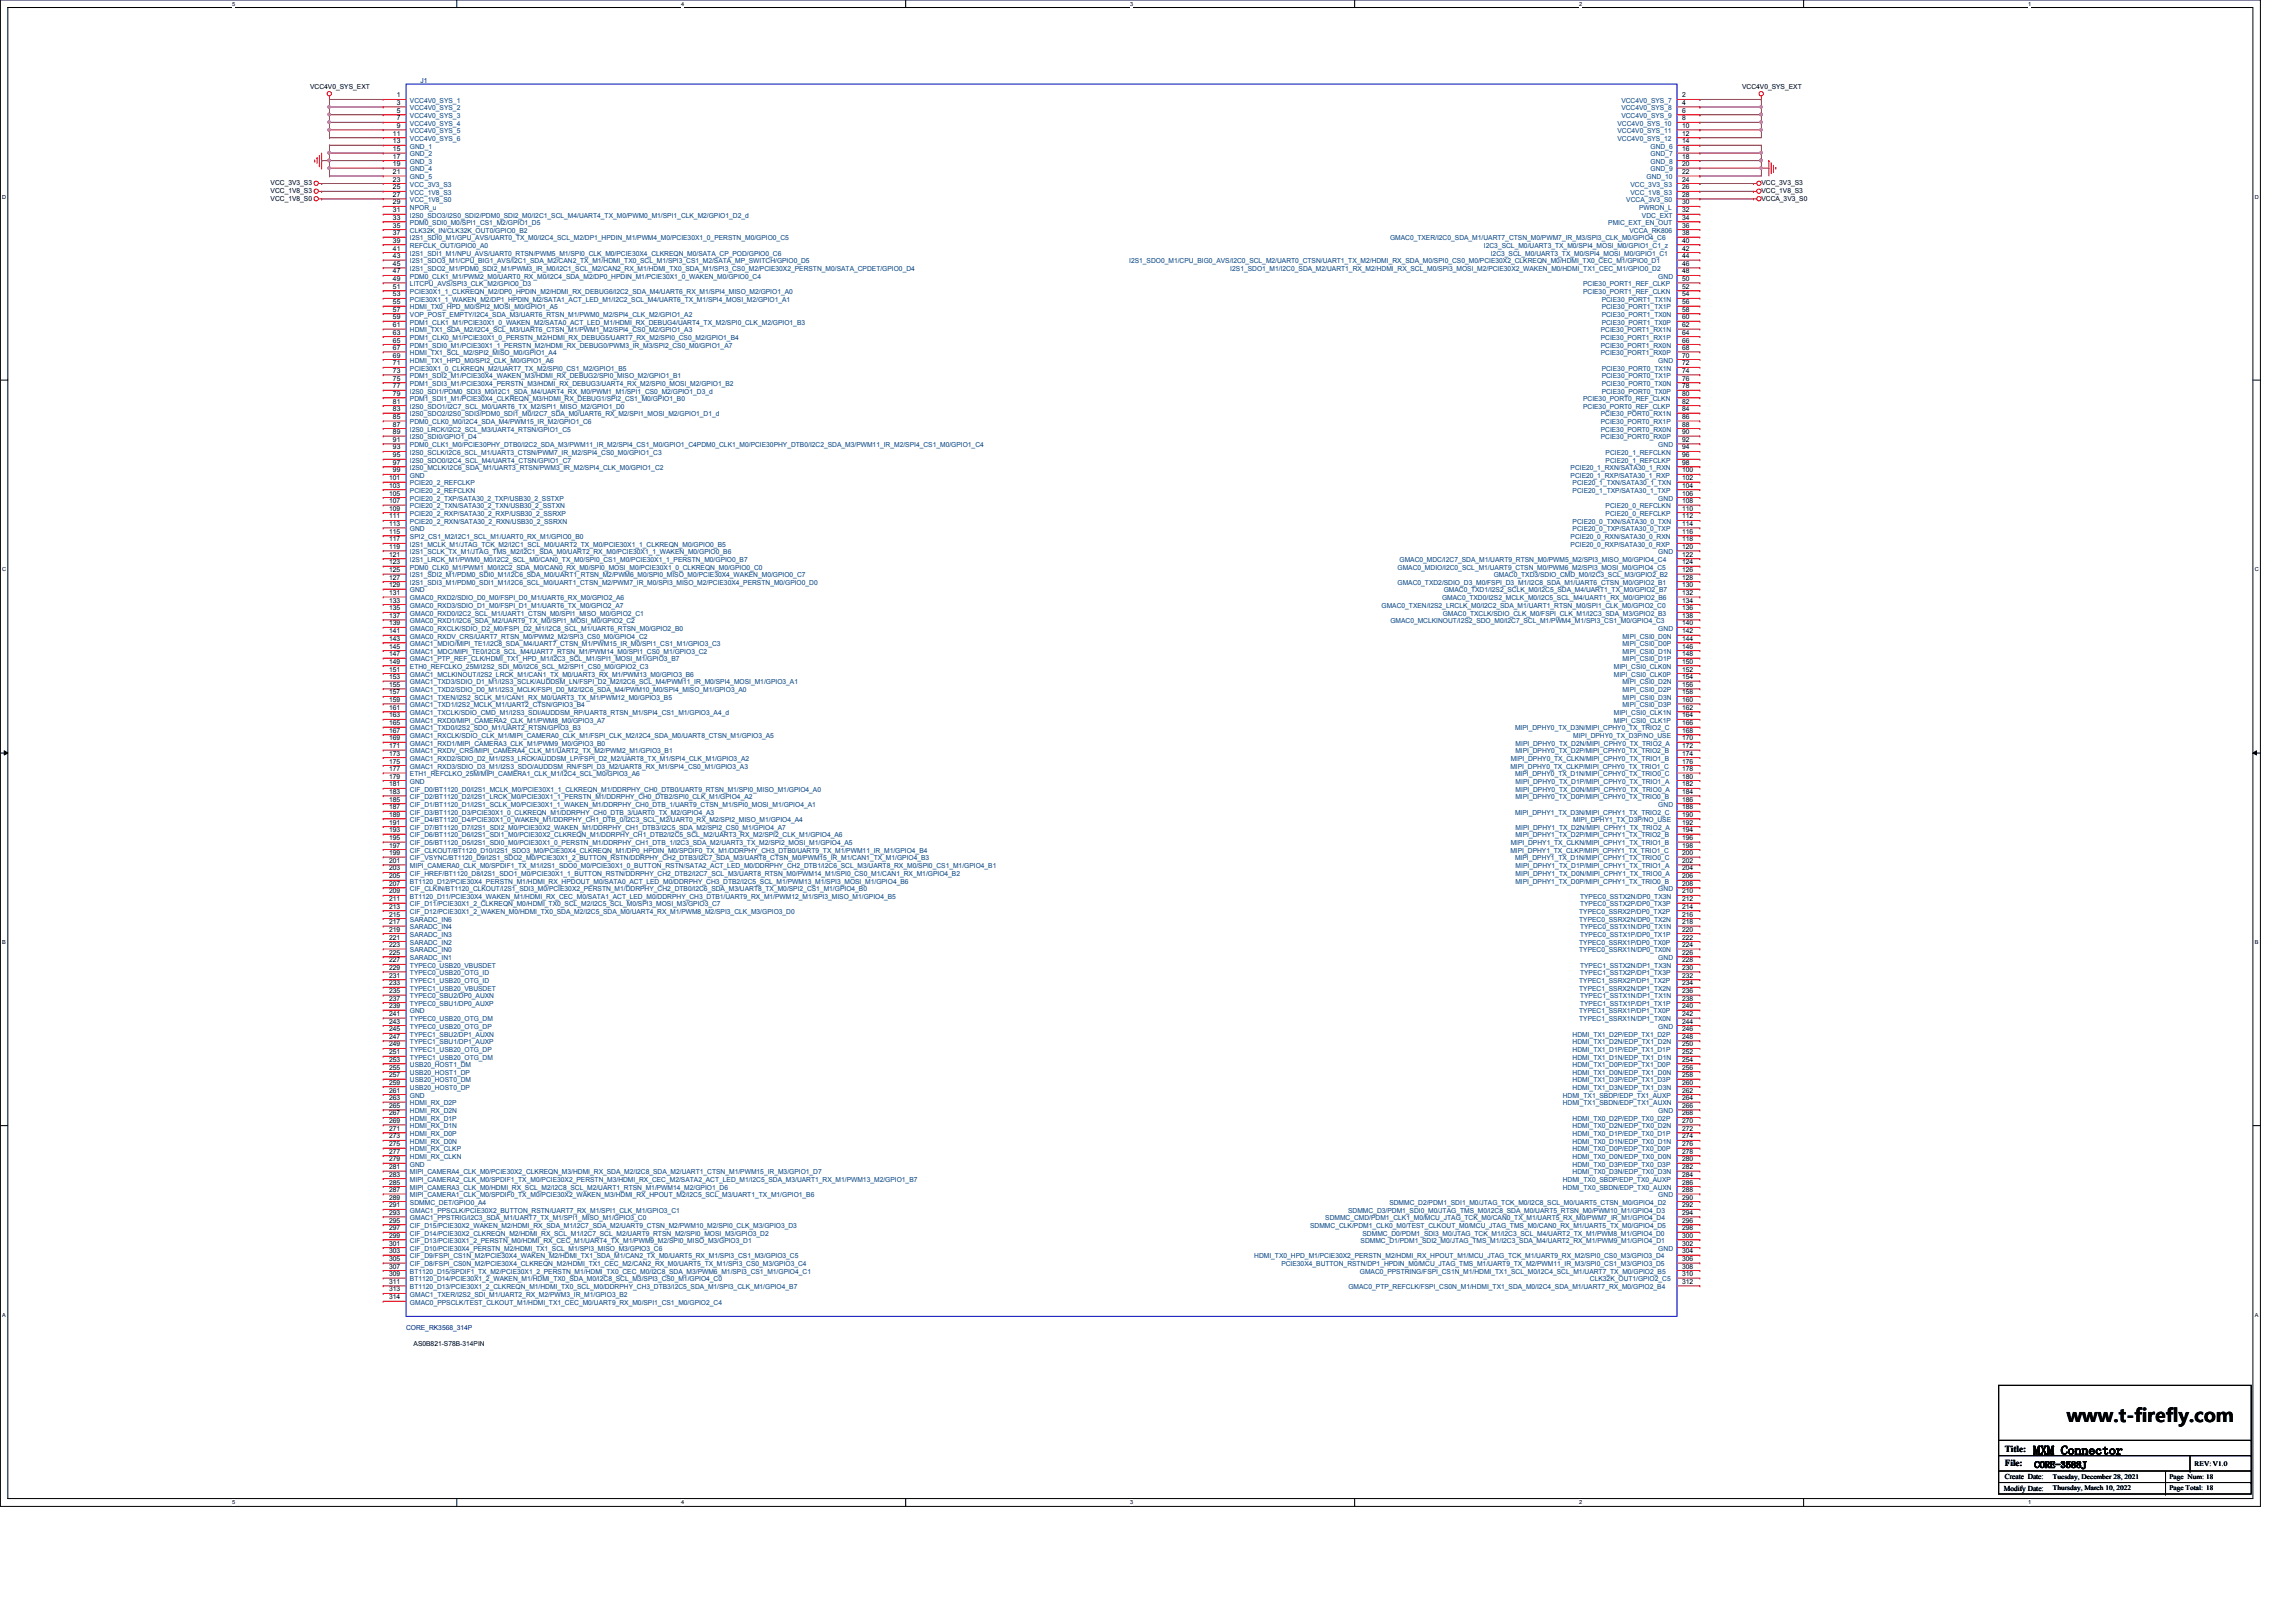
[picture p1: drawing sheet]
<svg xmlns="http://www.w3.org/2000/svg" width="297mm" height="210mm" viewBox="0 0 297 210" stroke-linecap="round" stroke-linejoin="round" font-family="sans-serif">
<defs><g id="words">
<text font-size="2.4" x="267.4" y="184">www.t-firefly.com</text>
<text font-size="1.6" x="263.1" y="188.2">MXM Connector</text>
<g font-size="1.2">
<text x="259.4" y="187.9">Title:</text>
<text x="259.4" y="189.7">File:</text>
<text x="263.2" y="189.9">CORE-3588J</text>
</g>
<g font-size="1">
<text x="259.4" y="191.4">Create Date:</text>
<text x="259.2" y="192.9">Modify Date:</text>
</g>
<g font-size=".9">
<text x="40.1" y="11.5">VCC4V0_SYS_EXT</text>
<text x="225.4" y="11.5">VCC4V0_SYS_EXT</text>
<text x="50.8" y="17.6">11</text>
<text x="51.3" y="12.6">1</text>
<text x="51.3" y="13.6">3</text>
<text x="51.3" y="14.6">5</text>
<text x="51.3" y="15.6">7</text>
<text x="51.3" y="16.6">9</text>
<text x="217.6" y="12.6">2</text>
<text x="217.6" y="13.6">4</text>
<text x="217.6" y="14.6">6</text>
<text x="217.6" y="15.6">8</text>
<text x="217.6" y="16.6">10</text>
<text x="217.6" y="17.6">12</text>
<text x="35" y="24">VCC_3V3_S3</text>
<text x="50.8" y="18.5">13</text>
<text x="50.8" y="19.6">15</text>
<text x="50.8" y="20.5">17</text>
<text x="50.8" y="21.5">19</text>
<text x="50.8" y="22.5">21</text>
<text x="50.8" y="23.5">23</text>
<text x="217.6" y="18.5">14</text>
<text x="217.6" y="19.6">16</text>
<text x="217.6" y="20.5">18</text>
<text x="217.6" y="21.5">20</text>
<text x="217.6" y="22.5">22</text>
<text x="217.6" y="23.5">24</text>
<text x="227.9" y="24">VCC_3V3_S3</text>
<text x="35" y="25">VCC_1V8_S3</text>
<text x="35" y="26">VCC_1V8_S0</text>
<text x="50.8" y="24.5">25</text>
<text x="50.8" y="25.5">27</text>
<text x="50.8" y="26.5">29</text>
<text x="50.8" y="27.5">31</text>
<text x="50.8" y="28.4">33</text>
<text x="50.8" y="29.5">35</text>
<text x="217.6" y="24.5">26</text>
<text x="217.6" y="25.5">28</text>
<text x="217.6" y="26.5">30</text>
<text x="217.6" y="27.5">32</text>
<text x="217.6" y="28.4">34</text>
<text x="217.6" y="29.5">36</text>
<text x="227.9" y="25">VCC_1V8_S3</text>
<text x="227.9" y="26">VCCA_3V3_S0</text>
<text x="50.8" y="30.4">37</text>
<text x="50.8" y="31.4">39</text>
<text x="50.8" y="32.4">41</text>
<text x="50.8" y="33.4">43</text>
<text x="50.8" y="34.4">45</text>
<text x="50.8" y="35.4">47</text>
<text x="217.6" y="30.4">38</text>
<text x="217.6" y="31.4">40</text>
<text x="217.6" y="32.4">42</text>
<text x="217.6" y="34.4">46</text>
<text x="217.6" y="33.4">44</text>
<text x="217.6" y="35.4">48</text>
<text x="50.8" y="36.4">49</text>
<text x="50.8" y="37.4">51</text>
<text x="50.8" y="38.4">53</text>
<text x="50.8" y="39.4">55</text>
<text x="50.8" y="40.3">57</text>
<text x="50.8" y="41.3">59</text>
<text x="217.6" y="36.4">50</text>
<text x="217.6" y="37.4">52</text>
<text x="217.6" y="38.4">54</text>
<text x="217.6" y="39.4">56</text>
<text x="217.6" y="40.3">58</text>
<text x="217.6" y="41.3">60</text>
<text x="50.8" y="42.3">61</text>
<text x="50.8" y="43.3">63</text>
<text x="50.8" y="44.3">65</text>
<text x="50.8" y="45.3">67</text>
<text x="50.8" y="46.3">69</text>
<text x="50.8" y="47.3">71</text>
<text x="217.6" y="42.3">62</text>
<text x="217.6" y="43.3">64</text>
<text x="217.6" y="44.3">66</text>
<text x="217.6" y="45.3">68</text>
<text x="217.6" y="46.3">70</text>
<text x="217.6" y="47.3">72</text>
<text x="50.8" y="48.3">73</text>
<text x="50.8" y="49.3">75</text>
<text x="50.8" y="50.2">77</text>
<text x="50.8" y="52.2">81</text>
<text x="50.8" y="53.2">83</text>
<text x="50.8" y="51.2">79</text>
<text x="217.6" y="48.3">74</text>
<text x="217.6" y="49.3">76</text>
<text x="217.6" y="50.2">78</text>
<text x="217.6" y="51.2">80</text>
<text x="217.6" y="52.2">82</text>
<text x="217.6" y="53.2">84</text>
<text x="50.8" y="54.2">85</text>
<text x="50.8" y="55.2">87</text>
<text x="50.8" y="56.2">89</text>
<text x="50.8" y="57.2">91</text>
<text x="50.8" y="58.2">93</text>
<text x="50.8" y="59.2">95</text>
<text x="217.6" y="54.2">86</text>
<text x="217.6" y="55.2">88</text>
<text x="217.6" y="56.2">90</text>
<text x="217.6" y="57.2">92</text>
<text x="217.6" y="58.2">94</text>
<text x="217.6" y="59.2">96</text>
<text x="50.3" y="62.1">101</text>
<text x="50.3" y="63.1">103</text>
<text x="50.3" y="64.1">105</text>
<text x="50.3" y="65.1">107</text>
<text x="50.8" y="60.2">97</text>
<text x="50.8" y="61.1">99</text>
<text x="217.6" y="60.2">98</text>
<text x="217.6" y="61.1">100</text>
<text x="217.6" y="62.1">102</text>
<text x="217.6" y="63.1">104</text>
<text x="217.6" y="64.1">106</text>
<text x="217.6" y="65.1">108</text>
<text x="50.3" y="66.1">109</text>
<text x="50.3" y="67.1">111</text>
<text x="50.3" y="68.1">113</text>
<text x="50.3" y="69.1">115</text>
<text x="50.3" y="70.1">117</text>
<text x="50.3" y="71">119</text>
<text x="217.6" y="66.1">110</text>
<text x="217.6" y="67.1">112</text>
<text x="217.6" y="68.1">114</text>
<text x="217.6" y="69.1">116</text>
<text x="217.6" y="70.1">118</text>
<text x="217.6" y="71">120</text>
<text x="50.3" y="72.1">121</text>
<text x="50.3" y="73">123</text>
<text x="50.3" y="74">125</text>
<text x="50.3" y="75">127</text>
<text x="50.3" y="76">129</text>
<text x="50.3" y="77">131</text>
<text x="50.3" y="78">133</text>
<text x="217.6" y="72.1">122</text>
<text x="217.6" y="73">124</text>
<text x="217.6" y="74">126</text>
<text x="217.6" y="75">128</text>
<text x="217.6" y="76">130</text>
<text x="217.6" y="77">132</text>
<text x="217.6" y="78">134</text>
<text x="50.3" y="79">135</text>
<text x="50.3" y="80">137</text>
<text x="50.3" y="80.9">139</text>
<text x="50.3" y="82">141</text>
<text x="50.3" y="82.9">143</text>
<text x="50.3" y="83.9">145</text>
<text x="217.6" y="79">136</text>
<text x="217.6" y="80">138</text>
<text x="217.6" y="80.9">140</text>
<text x="217.6" y="82">142</text>
<text x="217.6" y="82.9">144</text>
<text x="217.6" y="83.9">146</text>
<text x="50.3" y="84.9">147</text>
<text x="50.3" y="85.9">149</text>
<text x="50.3" y="86.9">151</text>
<text x="50.3" y="87.9">153</text>
<text x="50.3" y="88.9">155</text>
<text x="50.3" y="89.9">157</text>
<text x="217.6" y="84.9">148</text>
<text x="217.6" y="85.9">150</text>
<text x="217.6" y="86.9">152</text>
<text x="217.6" y="87.9">154</text>
<text x="217.6" y="88.9">156</text>
<text x="217.6" y="89.9">158</text>
<text x="50.3" y="90.8">159</text>
<text x="50.3" y="91.9">161</text>
<text x="50.3" y="92.8">163</text>
<text x="50.3" y="93.9">165</text>
<text x="50.3" y="94.8">167</text>
<text x="50.3" y="95.8">169</text>
<text x="217.6" y="90.8">160</text>
<text x="217.6" y="91.9">162</text>
<text x="217.6" y="92.8">164</text>
<text x="217.6" y="93.9">166</text>
<text x="217.6" y="94.8">168</text>
<text x="217.6" y="95.8">170</text>
<text x="50.3" y="96.8">171</text>
<text x="50.3" y="97.8">173</text>
<text x="50.3" y="98.8">175</text>
<text x="50.3" y="99.8">177</text>
<text x="50.3" y="100.8">179</text>
<text x="50.3" y="101.8">181</text>
<text x="217.6" y="96.8">172</text>
<text x="217.6" y="97.8">174</text>
<text x="217.6" y="98.8">176</text>
<text x="217.6" y="99.8">178</text>
<text x="217.6" y="100.8">180</text>
<text x="217.6" y="101.8">182</text>
<text x="50.3" y="102.7">183</text>
<text x="50.3" y="103.8">185</text>
<text x="50.3" y="104.7">187</text>
<text x="50.3" y="105.7">189</text>
<text x="50.3" y="106.7">191</text>
<text x="50.3" y="107.7">193</text>
<text x="217.6" y="102.7">184</text>
<text x="217.6" y="103.8">186</text>
<text x="217.6" y="104.7">188</text>
<text x="217.6" y="105.7">190</text>
<text x="217.6" y="106.7">192</text>
<text x="217.6" y="107.7">194</text>
<text x="50.3" y="108.7">195</text>
<text x="50.3" y="109.7">197</text>
<text x="50.3" y="110.7">199</text>
<text x="50.3" y="111.7">201</text>
<text x="50.3" y="112.6">203</text>
<text x="50.3" y="113.7">205</text>
<text x="217.6" y="108.7">196</text>
<text x="217.6" y="109.7">198</text>
<text x="217.6" y="110.7">200</text>
<text x="217.6" y="111.7">202</text>
<text x="217.6" y="112.6">204</text>
<text x="217.6" y="113.7">206</text>
<text x="50.3" y="114.6">207</text>
<text x="50.3" y="115.6">209</text>
<text x="50.3" y="116.6">211</text>
<text x="50.3" y="117.6">213</text>
<text x="50.3" y="118.6">215</text>
<text x="50.3" y="119.6">217</text>
<text x="217.6" y="114.6">208</text>
<text x="217.6" y="115.6">210</text>
<text x="217.6" y="116.6">212</text>
<text x="217.6" y="117.6">214</text>
<text x="217.6" y="118.6">216</text>
<text x="217.6" y="119.6">218</text>
<text x="50.3" y="120.6">219</text>
<text x="50.3" y="121.6">221</text>
<text x="50.3" y="122.6">223</text>
<text x="50.3" y="123.6">225</text>
<text x="50.3" y="124.5">227</text>
<text x="50.3" y="125.5">229</text>
<text x="217.6" y="120.6">220</text>
<text x="217.6" y="121.6">222</text>
<text x="217.6" y="122.6">224</text>
<text x="217.6" y="123.6">226</text>
<text x="217.6" y="124.5">228</text>
<text x="217.6" y="125.5">230</text>
<text x="50.3" y="126.5">231</text>
<text x="50.3" y="127.5">233</text>
<text x="50.3" y="128.5">235</text>
<text x="50.3" y="129.5">237</text>
<text x="50.3" y="130.5">239</text>
<text x="50.3" y="131.5">241</text>
<text x="217.6" y="126.5">232</text>
<text x="217.6" y="127.5">234</text>
<text x="217.6" y="128.5">236</text>
<text x="217.6" y="129.5">238</text>
<text x="217.6" y="130.5">240</text>
<text x="217.6" y="131.5">242</text>
<text x="50.3" y="132.5">243</text>
<text x="50.3" y="133.5">245</text>
<text x="50.3" y="134.5">247</text>
<text x="50.3" y="135.4">249</text>
<text x="50.3" y="136.4">251</text>
<text x="50.3" y="137.4">253</text>
<text x="217.6" y="132.5">244</text>
<text x="217.6" y="133.5">246</text>
<text x="217.6" y="134.5">248</text>
<text x="217.6" y="135.4">250</text>
<text x="217.6" y="136.4">252</text>
<text x="217.6" y="137.4">254</text>
<text x="50.3" y="138.4">255</text>
<text x="50.3" y="139.4">257</text>
<text x="50.3" y="140.4">259</text>
<text x="50.3" y="141.4">261</text>
<text x="50.3" y="142.4">263</text>
<text x="50.3" y="143.4">265</text>
<text x="217.6" y="138.4">256</text>
<text x="217.6" y="139.4">258</text>
<text x="217.6" y="140.4">260</text>
<text x="217.6" y="141.4">262</text>
<text x="217.6" y="142.4">264</text>
<text x="217.6" y="143.4">266</text>
<text x="50.3" y="144.4">267</text>
<text x="50.3" y="145.3">269</text>
<text x="50.3" y="146.3">271</text>
<text x="50.3" y="147.3">273</text>
<text x="50.3" y="148.3">275</text>
<text x="50.3" y="149.3">277</text>
<text x="217.6" y="144.4">268</text>
<text x="217.6" y="145.3">270</text>
<text x="217.6" y="146.3">272</text>
<text x="217.6" y="147.3">274</text>
<text x="217.6" y="148.3">276</text>
<text x="217.6" y="149.3">278</text>
<text x="50.3" y="150.3">279</text>
<text x="50.3" y="151.3">281</text>
<text x="50.3" y="152.3">283</text>
<text x="50.3" y="153.3">285</text>
<text x="50.3" y="154.3">287</text>
<text x="50.3" y="155.2">289</text>
<text x="217.6" y="150.3">280</text>
<text x="217.6" y="151.3">282</text>
<text x="217.6" y="152.3">284</text>
<text x="217.6" y="153.3">286</text>
<text x="217.6" y="154.3">288</text>
<text x="217.6" y="155.2">290</text>
<text x="50.3" y="156.3">291</text>
<text x="50.3" y="157.2">293</text>
<text x="50.3" y="158.2">295</text>
<text x="50.3" y="159.2">297</text>
<text x="50.3" y="160.2">299</text>
<text x="50.3" y="161.2">301</text>
<text x="217.6" y="156.3">292</text>
<text x="217.6" y="157.2">294</text>
<text x="217.6" y="158.2">296</text>
<text x="217.6" y="159.2">298</text>
<text x="217.6" y="160.2">300</text>
<text x="217.6" y="161.2">302</text>
<text x="50.3" y="162.2">303</text>
<text x="50.3" y="163.2">305</text>
<text x="50.3" y="164.2">307</text>
<text x="50.3" y="165.1">309</text>
<text x="50.3" y="166.2">311</text>
<text x="50.3" y="167.1">313</text>
<text x="217.6" y="162.2">304</text>
<text x="217.6" y="163.2">306</text>
<text x="217.6" y="164.2">308</text>
<text x="217.6" y="165.1">310</text>
<text x="217.6" y="166.2">312</text>
<text x="50.3" y="168.1">314</text>
<text x="53.5" y="174.2">AS0B821-S78B-314PIN</text>
<text x="265.6" y="191.3">Tuesday, December 28, 2021</text>
<text x="280.7" y="191.4">Page Num: 18</text>
<text x="283.9" y="189.7">REV: V1.0</text>
<text x="265.6" y="192.8">Thursday, March 10, 2022</text>
<text x="280.7" y="192.8">Page Total: 18</text>
</g>
<g font-size=".9" fill="#000080">
<text x="54.4" y="10.7">J1</text>
<text x="52.5" y="172.2">CORE_RK3568_314P</text>
</g>
<g font-size=".9" fill="#004080">
<text x="53" y="13.3">VCC4V0_SYS_1</text>
<text x="53" y="14.3">VCC4V0_SYS_2</text>
<text x="53" y="15.3">VCC4V0_SYS_3</text>
<text x="53" y="16.3">VCC4V0_SYS_4</text>
<text x="53" y="17.2">VCC4V0_SYS_5</text>
<text x="209.3" y="16.3">VCC4V0_SYS_10</text>
<text x="209.3" y="17.2">VCC4V0_SYS_11</text>
<text x="209.8" y="13.3">VCC4V0_SYS_7</text>
<text x="209.8" y="14.3">VCC4V0_SYS_8</text>
<text x="209.8" y="15.3">VCC4V0_SYS_9</text>
<text x="53" y="18.2">VCC4V0_SYS_6</text>
<text x="53" y="19.2">GND_1</text>
<text x="53" y="20.2">GND_2</text>
<text x="53" y="21.2">GND_3</text>
<text x="53" y="22.2">GND_4</text>
<text x="53" y="23.2">GND_5</text>
<text x="209.3" y="18.2">VCC4V0_SYS_12</text>
<text x="213" y="23.2">GND_10</text>
<text x="213.5" y="19.2">GND_6</text>
<text x="213.5" y="20.2">GND_7</text>
<text x="213.5" y="21.2">GND_8</text>
<text x="213.5" y="22.2">GND_9</text>
<text x="53" y="24.2">VCC_3V3_S3</text>
<text x="53" y="25.2">VCC_1V8_S3</text>
<text x="53" y="26.2">VCC_1V8_S0</text>
<text x="53" y="27.1">NPOR_u</text>
<text x="53" y="28.2">I2S0_SDO3/I2S0_SDI2/PDM0_SDI2_M0/I2C1_SCL_M4/UART4_TX_M0/PWM0_M1/SPI1_CLK_M2/GPIO1_D2_d</text>
<text x="53" y="29.1">PDM0_SDI0_M0/SPI1_CS1_M2/GPIO1_D5</text>
<text x="208.1" y="29.1">PMIC_EXT_EN_OUT</text>
<text x="210.4" y="26.2">VCCA_3V3_S0</text>
<text x="210.9" y="24.2">VCC_3V3_S3</text>
<text x="210.9" y="25.2">VCC_1V8_S3</text>
<text x="212" y="27.1">PWRON_L</text>
<text x="212.4" y="28.2">VDC_EXT</text>
<text x="53" y="30.1">CLK32K_IN/CLK32K_OUT0/GPIO0_B2</text>
<text x="53" y="31.1">I2S1_SDI0_M1/GPU_AVS/UART0_TX_M0/I2C4_SCL_M2/DP1_HPDIN_M1/PWM4_M0/PCIE30X1_0_PERSTN_M0/GPIO0_C5</text>
<text x="53" y="32.1">REFCLK_OUT/GPIO0_A0</text>
<text x="53" y="33.1">I2S1_SDI1_M1/NPU_AVS/UART0_RTSN/PWM5_M1/SPI0_CLK_M0/PCIE30X4_CLKREQN_M0/SATA_CP_POD/GPIO0_C6</text>
<text x="53" y="34.1">I2S1_SDO3_M1/CPU_BIG1_AVS/I2C1_SDA_M2/CAN2_TX_M1/HDMI_TX0_SCL_M1/SPI3_CS1_M2/SATA_MP_SWITCH/GPIO0_D5</text>
<text x="53" y="35.1">I2S1_SDO2_M1/PDM0_SDI2_M1/PWM3_IR_M0/I2C1_SCL_M2/CAN2_RX_M1/HDMI_TX0_SDA_M1/SPI3_CS0_M2/PCIE30X2_PERSTN_M0/SATA_CPDET/GPIO0_D4</text>
<text x="146.1" y="34.1">I2S1_SDO0_M1/CPU_BIG0_AVS/I2C0_SCL_M2/UART0_CTSN/UART1_TX_M2/HDMI_RX_SDA_M0/SPI0_CS0_M0/PCIE30X2_CLKREQN_M0/HDMI_TX0_CEC_M1/GPIO0_D1</text>
<text x="159.2" y="35.1">I2S1_SDO1_M1/I2C0_SDA_M2/UART1_RX_M2/HDMI_RX_SCL_M0/SPI3_MOSI_M2/PCIE30X2_WAKEN_M0/HDMI_TX1_CEC_M1/GPIO0_D2</text>
<text x="179.8" y="31.1">GMAC0_TXER/I2C0_SDA_M1/UART7_CTSN_M0/PWM7_IR_M3/SPI3_CLK_M0/GPIO4_C6</text>
<text x="192" y="32.1">I2C3_SCL_M0/UART3_TX_M0/SPI4_MOSI_M0/GPIO1_C1_z</text>
<text x="192.9" y="33.1">I2C3_SCL_M0/UART3_TX_M0/SPI4_MOSI_M0/GPIO1_C1</text>
<text x="210.8" y="30.1">VCCA_RK806</text>
<text x="53" y="36.1">PDM0_CLK1_M1/PWM2_M0/UART0_RX_M0/I2C4_SDA_M2/DP0_HPDIN_M1/PCIE30X1_0_WAKEN_M0/GPIO0_C4</text>
<text x="53" y="37">LITCPU_AVS/SPI3_CLK_M2/GPIO0_D3</text>
<text x="53" y="38.1">PCIE30X1_1_CLKREQN_M2/DP0_HPDIN_M2/HDMI_RX_DEBUG6/I2C2_SDA_M4/UART6_RX_M1/SPI4_MISO_M2/GPIO1_A0</text>
<text x="53" y="39">PCIE30X1_1_WAKEN_M2/DP1_HPDIN_M2/SATA1_ACT_LED_M1/I2C2_SCL_M4/UART6_TX_M1/SPI4_MOSI_M2/GPIO1_A1</text>
<text x="53" y="40">HDMI_TX0_HPD_M0/SPI2_MOSI_M0/GPIO1_A5</text>
<text x="53" y="41">VOP_POST_EMPTY/I2C4_SDA_M3/UART6_RTSN_M1/PWM0_M2/SPI4_CLK_M2/GPIO1_A2</text>
<text x="53" y="42">PDM1_CLK1_M1/PCIE30X1_0_WAKEN_M2/SATA0_ACT_LED_M1/HDMI_RX_DEBUG4/UART4_TX_M2/SPI0_CLK_M2/GPIO1_B3</text>
<text x="204.8" y="37">PCIE30_PORT1_REF_CLKP</text>
<text x="204.8" y="38.1">PCIE30_PORT1_REF_CLKN</text>
<text x="207.2" y="39">PCIE30_PORT1_TX1N</text>
<text x="207.2" y="40">PCIE30_PORT1_TX1P</text>
<text x="207.2" y="41">PCIE30_PORT1_TX0N</text>
<text x="207.2" y="42">PCIE30_PORT1_TX0P</text>
<text x="214.5" y="36.1">GND</text>
<text x="53" y="43">HDMI_TX1_SDA_M2/I2C4_SCL_M3/UART6_CTSN_M1/PWM1_M2/SPI4_CS0_M2/GPIO1_A3</text>
<text x="53" y="44">PDM1_CLK0_M1/PCIE30X1_0_PERSTN_M2/HDMI_RX_DEBUG5/UART7_RX_M2/SPI0_CS0_M2/GPIO1_B4</text>
<text x="53" y="45">PDM1_SDI0_M1/PCIE30X1_1_PERSTN_M2/HDMI_RX_DEBUG0/PWM3_IR_M3/SPI2_CS0_M0/GPIO1_A7</text>
<text x="53" y="46">HDMI_TX1_SCL_M2/SPI2_MISO_M0/GPIO1_A4</text>
<text x="53" y="46.9">HDMI_TX1_HPD_M0/SPI2_CLK_M0/GPIO1_A6</text>
<text x="53" y="48">PCIE30X1_0_CLKREQN_M2/UART7_TX_M2/SPI0_CS1_M2/GPIO1_B5</text>
<text x="207.1" y="43">PCIE30_PORT1_RX1N</text>
<text x="207.1" y="44">PCIE30_PORT1_RX1P</text>
<text x="207.1" y="45">PCIE30_PORT1_RX0N</text>
<text x="207.1" y="46">PCIE30_PORT1_RX0P</text>
<text x="207.2" y="48">PCIE30_PORT0_TX1N</text>
<text x="214.5" y="46.9">GND</text>
<text x="53" y="48.9">PDM1_SDI2_M1/PCIE30X4_WAKEN_M3/HDMI_RX_DEBUG2/SPI0_MISO_M2/GPIO1_B1</text>
<text x="53" y="50">PDM1_SDI3_M1/PCIE30X4_PERSTN_M3/HDMI_RX_DEBUG3/UART4_RX_M2/SPI0_MOSI_M2/GPIO1_B2</text>
<text x="53" y="50.9">I2S0_SDI1/PDM0_SDI3_M0/I2C1_SDA_M4/UART4_RX_M0/PWM1_M1/SPI1_CS0_M2/GPIO1_D3_d</text>
<text x="53" y="52.9">I2S0_SDO1/I2C7_SCL_M0/UART6_TX_M2/SPI1_MISO_M2/GPIO1_D0</text>
<text x="53" y="53.9">I2S0_SDO2/I2S0_SDI3/PDM0_SDI1_M0/I2C7_SDA_M0/UART6_RX_M2/SPI1_MOSI_M2/GPIO1_D1_d</text>
<text x="53" y="51.9">PDM1_SDI1_M1/PCIE30X4_CLKREQN_M3/HDMI_RX_DEBUG1/SPI2_CS1_M0/GPIO1_B0</text>
<text x="204.8" y="51.9">PCIE30_PORT0_REF_CLKN</text>
<text x="204.8" y="52.9">PCIE30_PORT0_REF_CLKP</text>
<text x="207.1" y="53.9">PCIE30_PORT0_RX1N</text>
<text x="207.2" y="48.9">PCIE30_PORT0_TX1P</text>
<text x="207.2" y="50">PCIE30_PORT0_TX0N</text>
<text x="207.2" y="50.9">PCIE30_PORT0_TX0P</text>
<text x="53" y="54.9">PDM0_CLK0_M0/I2C4_SDA_M4/PWM15_IR_M2/GPIO1_C6</text>
<text x="53" y="55.9">I2S0_LRCK/I2C2_SCL_M3/UART4_RTSN/GPIO1_C5</text>
<text x="53" y="56.9">I2S0_SDI0/GPIO1_D4</text>
<text x="53" y="57.9">PDM0_CLK1_M0/PCIE30PHY_DTB0/I2C2_SDA_M3/PWM11_IR_M2/SPI4_CS1_M0/GPIO1_C4PDM0_CLK1_M0/PCIE30PHY_DTB0/I2C2_SDA_M3/PWM11_IR_M2/SPI4_CS1_M0/GPIO1_C4</text>
<text x="53" y="58.8">I2S0_SCLK/I2C6_SCL_M1/UART3_CTSN/PWM7_IR_M2/SPI4_CS0_M0/GPIO1_C3</text>
<text x="53" y="59.9">I2S0_SDO0/I2C4_SCL_M4/UART4_CTSN/GPIO1_C7</text>
<text x="207.1" y="54.9">PCIE30_PORT0_RX1P</text>
<text x="207.1" y="55.9">PCIE30_PORT0_RX0N</text>
<text x="207.1" y="56.9">PCIE30_PORT0_RX0P</text>
<text x="207.7" y="58.8">PCIE20_1_REFCLKN</text>
<text x="207.7" y="59.9">PCIE20_1_REFCLKP</text>
<text x="214.5" y="57.9">GND</text>
<text x="53" y="60.8">I2S0_MCLK/I2C6_SDA_M1/UART3_RTSN/PWM3_IR_M2/SPI4_CLK_M0/GPIO1_C2</text>
<text x="53" y="61.8">GND</text>
<text x="53" y="62.8">PCIE20_2_REFCLKP</text>
<text x="53" y="63.8">PCIE20_2_REFCLKN</text>
<text x="53" y="64.8">PCIE20_2_TXP/SATA30_2_TXP/USB30_2_SSTXP</text>
<text x="53" y="65.8">PCIE20_2_TXN/SATA30_2_TXN/USB30_2_SSTXN</text>
<text x="203.2" y="60.8">PCIE20_1_RXN/SATA30_1_RXN</text>
<text x="203.2" y="61.8">PCIE20_1_RXP/SATA30_1_RXP</text>
<text x="203.5" y="62.8">PCIE20_1_TXN/SATA30_1_TXN</text>
<text x="203.5" y="63.8">PCIE20_1_TXP/SATA30_1_TXP</text>
<text x="207.7" y="65.8">PCIE20_0_REFCLKN</text>
<text x="214.5" y="64.8">GND</text>
<text x="53" y="66.8">PCIE20_2_RXP/SATA30_2_RXP/USB30_2_SSRXP</text>
<text x="53" y="67.8">PCIE20_2_RXN/SATA30_2_RXN/USB30_2_SSRXN</text>
<text x="53" y="68.7">GND</text>
<text x="53" y="69.8">SPI2_CS1_M2/I2C1_SCL_M1/UART0_RX_M1/GPIO0_B0</text>
<text x="53" y="70.7">I2S1_MCLK_M1/JTAG_TCK_M2/I2C1_SCL_M0/UART2_TX_M0/PCIE30X1_1_CLKREQN_M0/GPIO0_B5</text>
<text x="53" y="71.7">I2S1_SCLK_TX_M1/JTAG_TMS_M2/I2C1_SDA_M0/UART2_RX_M0/PCIE30X1_1_WAKEN_M0/GPIO0_B6</text>
<text x="203.2" y="69.8">PCIE20_0_RXN/SATA30_0_RXN</text>
<text x="203.2" y="70.7">PCIE20_0_RXP/SATA30_0_RXP</text>
<text x="203.5" y="67.8">PCIE20_0_TXN/SATA30_0_TXN</text>
<text x="203.5" y="68.7">PCIE20_0_TXP/SATA30_0_TXP</text>
<text x="207.7" y="66.8">PCIE20_0_REFCLKP</text>
<text x="214.5" y="71.7">GND</text>
<text x="53" y="72.7">I2S1_LRCK_M1/PWM0_M0/I2C2_SCL_M0/CAN0_TX_M0/SPI0_CS1_M0/PCIE30X1_1_PERSTN_M0/GPIO0_B7</text>
<text x="53" y="73.7">PDM0_CLK0_M1/PWM1_M0/I2C2_SDA_M0/CAN0_RX_M0/SPI0_MOSI_M0/PCIE30X1_0_CLKREQN_M0/GPIO0_C0</text>
<text x="53" y="74.7">I2S1_SDI2_M1/PDM0_SDI0_M1/I2C6_SDA_M0/UART1_RTSN_M2/PWM6_M0/SPI0_MISO_M0/PCIE30X4_WAKEN_M0/GPIO0_C7</text>
<text x="53" y="75.7">I2S1_SDI3_M1/PDM0_SDI1_M1/I2C6_SCL_M0/UART1_CTSN_M2/PWM7_IR_M0/SPI3_MISO_M2/PCIE30X4_PERSTN_M0/GPIO0_D0</text>
<text x="53" y="76.7">GND</text>
<text x="53" y="77.7">GMAC0_RXD2/SDIO_D0_M0/FSPI_D0_M1/UART6_RX_M0/GPIO2_A6</text>
<text x="180.8" y="73.7">GMAC0_MDIO/I2C0_SCL_M1/UART9_CTSN_M0/PWM6_M2/SPI3_MOSI_M0/GPIO4_C5</text>
<text x="180.8" y="75.7">GMAC0_TXD2/SDIO_D3_M0/FSPI_D3_M1/I2C8_SDA_M1/UART6_CTSN_M0/GPIO2_B1</text>
<text x="181.1" y="72.7">GMAC0_MDC/I2C7_SDA_M1/UART9_RTSN_M0/PWM5_M2/SPI3_MISO_M0/GPIO4_C4</text>
<text x="186.6" y="77.7">GMAC0_TXD0/I2S2_MCLK_M0/I2C5_SCL_M4/UART1_RX_M0/GPIO2_B6</text>
<text x="186.8" y="76.7">GMAC0_TXD1/I2S2_SCLK_M0/I2C5_SDA_M4/UART1_TX_M0/GPIO2_B7</text>
<text x="193.2" y="74.7">GMAC0_TXD3/SDIO_CMD_M0/I2C3_SCL_M3/GPIO2_B2</text>
<text x="53" y="78.7">GMAC0_RXD3/SDIO_D1_M0/FSPI_D1_M1/UART6_TX_M0/GPIO2_A7</text>
<text x="53" y="79.7">GMAC0_RXD0/I2C2_SCL_M1/UART1_CTSN_M0/SPI1_MISO_M0/GPIO2_C1</text>
<text x="53" y="80.6">GMAC0_RXD1/I2C6_SDA_M2/UART9_TX_M0/SPI1_MOSI_M0/GPIO2_C2</text>
<text x="53" y="81.6">GMAC0_RXCLK/SDIO_D2_M0/FSPI_D2_M1/I2C8_SCL_M1/UART6_RTSN_M0/GPIO2_B0</text>
<text x="53" y="82.6">GMAC0_RXDV_CRS/UART7_RTSN_M0/PWM2_M2/SPI3_CS0_M0/GPIO4_C2</text>
<text x="53" y="83.6">GMAC1_MDIO/MIPI_TE1/I2C8_SDA_M4/UART7_CTSN_M1/PWM15_IR_M0/SPI1_CS1_M1/GPIO3_C3</text>
<text x="178.7" y="78.7">GMAC0_TXEN/I2S2_LRCLK_M0/I2C2_SDA_M1/UART1_RTSN_M0/SPI1_CLK_M0/GPIO2_C0</text>
<text x="179.9" y="80.6">GMAC0_MCLKINOUT/I2S2_SDO_M0/I2C7_SCL_M1/PWM4_M1/SPI3_CS1_M0/GPIO4_C3</text>
<text x="186.6" y="79.7">GMAC0_TXCLK/SDIO_CLK_M0/FSPI_CLK_M1/I2C3_SDA_M3/GPIO2_B3</text>
<text x="209.9" y="82.6">MIPI_CSI0_D0N</text>
<text x="209.9" y="83.6">MIPI_CSI0_D0P</text>
<text x="214.5" y="81.6">GND</text>
<text x="53" y="84.6">GMAC1_MDC/MIPI_TE0/I2C8_SCL_M4/UART7_RTSN_M1/PWM14_M0/SPI1_CS0_M1/GPIO3_C2</text>
<text x="53" y="85.6">GMAC1_PTP_REF_CLK/HDMI_TX1_HPD_M1/I2C3_SCL_M1/SPI1_MOSI_M1/GPIO3_B7</text>
<text x="53" y="86.6">ETH0_REFCLKO_25M/I2S2_SDI_M0/I2C6_SCL_M2/SPI1_CS0_M0/GPIO2_C3</text>
<text x="53" y="87.6">GMAC1_MCLKINOUT/I2S2_LRCK_M1/CAN1_TX_M0/UART3_RX_M1/PWM13_M0/GPIO3_B6</text>
<text x="53" y="88.6">GMAC1_TXD3/SDIO_D1_M1/I2S3_SCLK/AUDDSM_LN/FSPI_D2_M2/I2C6_SCL_M4/PWM11_IR_M0/SPI4_MOSI_M1/GPIO3_A1</text>
<text x="53" y="89.6">GMAC1_TXD2/SDIO_D0_M1/I2S3_MCLK/FSPI_D0_M2/I2C6_SDA_M4/PWM10_M0/SPI4_MISO_M1/GPIO3_A0</text>
<text x="208.8" y="86.6">MIPI_CSI0_CLK0N</text>
<text x="208.8" y="87.6">MIPI_CSI0_CLK0P</text>
<text x="209.9" y="84.6">MIPI_CSI0_D1N</text>
<text x="209.9" y="85.6">MIPI_CSI0_D1P</text>
<text x="209.9" y="88.6">MIPI_CSI0_D2N</text>
<text x="209.9" y="89.6">MIPI_CSI0_D2P</text>
<text x="53" y="90.6">GMAC1_TXEN/I2S2_SCLK_M1/CAN1_RX_M0/UART3_TX_M1/PWM12_M0/GPIO3_B5</text>
<text x="53" y="91.5">GMAC1_TXD1/I2S2_MCLK_M1/UART2_CTSN/GPIO3_B4</text>
<text x="53" y="92.5">GMAC1_TXCLK/SDIO_CMD_M1/I2S3_SDI/AUDDSM_RP/UART8_RTSN_M1/SPI4_CS1_M1/GPIO3_A4_d</text>
<text x="53" y="93.5">GMAC1_RXD0/MIPI_CAMERA2_CLK_M1/PWM8_M0/GPIO3_A7</text>
<text x="53" y="94.5">GMAC1_TXD0/I2S2_SDO_M1/UART2_RTSN/GPIO3_B3</text>
<text x="53" y="95.5">GMAC1_RXCLK/SDIO_CLK_M1/MIPI_CAMERA0_CLK_M1/FSPI_CLK_M2/I2C4_SDA_M0/UART8_CTSN_M1/GPIO3_A5</text>
<text x="196" y="94.5">MIPI_DPHY0_TX_D3N/MIPI_CPHY0_TX_TRIO2_C</text>
<text x="203.5" y="95.5">MIPI_DPHY0_TX_D3P/NO_USE</text>
<text x="208.8" y="92.5">MIPI_CSI0_CLK1N</text>
<text x="208.8" y="93.5">MIPI_CSI0_CLK1P</text>
<text x="209.9" y="90.6">MIPI_CSI0_D3N</text>
<text x="209.9" y="91.5">MIPI_CSI0_D3P</text>
<text x="53" y="96.5">GMAC1_RXD1/MIPI_CAMERA3_CLK_M1/PWM9_M0/GPIO3_B0</text>
<text x="53" y="97.5">GMAC1_RXDV_CRS/MIPI_CAMERA4_CLK_M1/UART2_TX_M2/PWM2_M1/GPIO3_B1</text>
<text x="53" y="98.5">GMAC1_RXD2/SDIO_D2_M1/I2S3_LRCK/AUDDSM_LP/FSPI_D2_M2/UART8_TX_M1/SPI4_CLK_M1/GPIO3_A2</text>
<text x="53" y="99.5">GMAC1_RXD3/SDIO_D3_M1/I2S3_SDO/AUDDSM_RN/FSPI_D3_M2/UART8_RX_M1/SPI4_CS0_M1/GPIO3_A3</text>
<text x="53" y="100.5">ETH1_REFCLKO_25M/MIPI_CAMERA1_CLK_M1/I2C4_SCL_M0/GPIO3_A6</text>
<text x="53" y="101.4">GND</text>
<text x="195.4" y="99.5">MIPI_DPHY0_TX_CLKP/MIPI_CPHY0_TX_TRIO1_C</text>
<text x="195.4" y="98.5">MIPI_DPHY0_TX_CLKN/MIPI_CPHY0_TX_TRIO1_B</text>
<text x="196" y="100.5">MIPI_DPHY0_TX_D1N/MIPI_CPHY0_TX_TRIO0_C</text>
<text x="196" y="97.5">MIPI_DPHY0_TX_D2P/MIPI_CPHY0_TX_TRIO2_B</text>
<text x="196.1" y="96.5">MIPI_DPHY0_TX_D2N/MIPI_CPHY0_TX_TRIO2_A</text>
<text x="196.1" y="101.4">MIPI_DPHY0_TX_D1P/MIPI_CPHY0_TX_TRIO1_A</text>
<text x="53" y="102.4">CIF_D0/BT1120_D0/I2S1_MCLK_M0/PCIE30X1_1_CLKREQN_M1/DDRPHY_CH0_DTB0/UART9_RTSN_M1/SPI0_MISO_M1/GPIO4_A0</text>
<text x="53" y="103.4">CIF_D2/BT1120_D2/I2S1_LRCK_M0/PCIE30X1_1_PERSTN_M1/DDRPHY_CH0_DTB2/SPI0_CLK_M1/GPIO4_A2</text>
<text x="53" y="104.4">CIF_D1/BT1120_D1/I2S1_SCLK_M0/PCIE30X1_1_WAKEN_M1/DDRPHY_CH0_DTB_1/UART9_CTSN_M1/SPI0_MOSI_M1/GPIO4_A1</text>
<text x="53" y="105.4">CIF_D3/BT1120_D3/PCIE30X1_0_CLKREQN_M1/DDRPHY_CH0_DTB_3/UART0_TX_M2/GPIO4_A3</text>
<text x="53" y="106.4">CIF_D4/BT1120_D4/PCIE30X1_0_WAKEN_M1/DDRPHY_CH1_DTB_0/I2C3_SCL_M2/UART0_RX_M2/SPI2_MISO_M1/GPIO4_A4</text>
<text x="53" y="107.4">CIF_D7/BT1120_D7/I2S1_SDI2_M0/PCIE30X2_WAKEN_M1/DDRPHY_CH1_DTB3/I2C5_SDA_M2/SPI2_CS0_M1/GPIO4_A7</text>
<text x="196" y="105.4">MIPI_DPHY1_TX_D3N/MIPI_CPHY1_TX_TRIO2_C</text>
<text x="196" y="103.4">MIPI_DPHY0_TX_D0P/MIPI_CPHY0_TX_TRIO0_B</text>
<text x="196.1" y="102.4">MIPI_DPHY0_TX_D0N/MIPI_CPHY0_TX_TRIO0_A</text>
<text x="196.1" y="107.4">MIPI_DPHY1_TX_D2N/MIPI_CPHY1_TX_TRIO2_A</text>
<text x="203.5" y="106.4">MIPI_DPHY1_TX_D3P/NO_USE</text>
<text x="214.5" y="104.4">GND</text>
<text x="53" y="108.4">CIF_D6/BT1120_D6/I2S1_SDI1_M0/PCIE30X2_CLKREQN_M1/DDRPHY_CH1_DTB2/I2C5_SCL_M2/UART3_RX_M2/SPI2_CLK_M1/GPIO4_A6</text>
<text x="53" y="109.4">CIF_D5/BT1120_D5/I2S1_SDI0_M0/PCIE30X1_0_PERSTN_M1/DDRPHY_CH1_DTB_1/I2C3_SDA_M2/UART3_TX_M2/SPI2_MOSI_M1/GPIO4_A5</text>
<text x="53" y="110.4">CIF_CLKOUT/BT1120_D10/I2S1_SDO3_M0/PCIE30X4_CLKREQN_M1/DP0_HPDIN_M0/SPDIF0_TX_M1/DDRPHY_CH3_DTB0/UART9_TX_M1/PWM11_IR_M1/GPIO4_B4</text>
<text x="53" y="111.3">CIF_VSYNC/BT1120_D9/I2S1_SDO2_M0/PCIE30X1_2_BUTTON_RSTN/DDRPHY_CH2_DTB3/I2C7_SDA_M3/UART8_CTSN_M0/PWM15_IR_M1/CAN1_TX_M1/GPIO4_B3</text>
<text x="53" y="112.4">MIPI_CAMERA0_CLK_M0/SPDIF1_TX_M1/I2S1_SDO0_M0/PCIE30X1_0_BUTTON_RSTN/SATA2_ACT_LED_M0/DDRPHY_CH2_DTB1/I2C6_SCL_M3/UART8_RX_M0/SPI0_CS1_M1/GPIO4_B1</text>
<text x="53" y="113.3">CIF_HREF/BT1120_D8/I2S1_SDO1_M0/PCIE30X1_1_BUTTON_RSTN/DDRPHY_CH2_DTB2/I2C7_SCL_M3/UART8_RTSN_M0/PWM14_M1/SPI0_CS0_M1/CAN1_RX_M1/GPIO4_B2</text>
<text x="195.4" y="110.4">MIPI_DPHY1_TX_CLKP/MIPI_CPHY1_TX_TRIO1_C</text>
<text x="195.4" y="109.4">MIPI_DPHY1_TX_CLKN/MIPI_CPHY1_TX_TRIO1_B</text>
<text x="196" y="111.3">MIPI_DPHY1_TX_D1N/MIPI_CPHY1_TX_TRIO0_C</text>
<text x="196" y="108.4">MIPI_DPHY1_TX_D2P/MIPI_CPHY1_TX_TRIO2_B</text>
<text x="196.1" y="112.4">MIPI_DPHY1_TX_D1P/MIPI_CPHY1_TX_TRIO1_A</text>
<text x="196.1" y="113.3">MIPI_DPHY1_TX_D0N/MIPI_CPHY1_TX_TRIO0_A</text>
<text x="53" y="114.3">BT1120_D12/PCIE30X4_PERSTN_M1/HDMI_RX_HPDOUT_M0/SATA0_ACT_LED_M0/DDRPHY_CH3_DTB2/I2C5_SCL_M1/PWM13_M1/SPI3_MOSI_M1/GPIO4_B6</text>
<text x="53" y="115.3">CIF_CLKIN/BT1120_CLKOUT/I2S1_SDI3_M0/PCIE30X2_PERSTN_M1/DDRPHY_CH2_DTB0/I2C6_SDA_M3/UART8_TX_M0/SPI2_CS1_M1/GPIO4_B0</text>
<text x="53" y="116.3">BT1120_D11/PCIE30X4_WAKEN_M1/HDMI_RX_CEC_M0/SATA1_ACT_LED_M0/DDRPHY_CH3_DTB1/UART9_RX_M1/PWM12_M1/SPI3_MISO_M1/GPIO4_B5</text>
<text x="53" y="117.3">CIF_D11/PCIE30X1_2_CLKREQN_M0/HDMI_TX0_SCL_M2/I2C5_SCL_M0/SPI3_MOSI_M3/GPIO3_C7</text>
<text x="53" y="118.3">CIF_D12/PCIE30X1_2_WAKEN_M0/HDMI_TX0_SDA_M2/I2C5_SDA_M0/UART4_RX_M1/PWM8_M2/SPI3_CLK_M3/GPIO3_D0</text>
<text x="53" y="119.3">SARADC_IN6</text>
<text x="196" y="114.3">MIPI_DPHY1_TX_D0P/MIPI_CPHY1_TX_TRIO0_B</text>
<text x="204.3" y="118.3">TYPEC0_SSRX2P/DP0_TX2P</text>
<text x="204.3" y="119.3">TYPEC0_SSRX2N/DP0_TX2N</text>
<text x="204.4" y="116.3">TYPEC0_SSTX2N/DP0_TX3N</text>
<text x="204.4" y="117.3">TYPEC0_SSTX2P/DP0_TX3P</text>
<text x="214.5" y="115.3">GND</text>
<text x="53" y="120.3">SARADC_IN4</text>
<text x="53" y="121.2">SARADC_IN3</text>
<text x="53" y="122.3">SARADC_IN2</text>
<text x="53" y="123.2">SARADC_IN0</text>
<text x="53" y="124.2">SARADC_IN1</text>
<text x="53" y="125.2">TYPEC0_USB20_VBUSDET</text>
<text x="204.3" y="122.3">TYPEC0_SSRX1P/DP0_TX0P</text>
<text x="204.3" y="123.2">TYPEC0_SSRX1N/DP0_TX0N</text>
<text x="204.4" y="120.3">TYPEC0_SSTX1N/DP0_TX1N</text>
<text x="204.4" y="121.2">TYPEC0_SSTX1P/DP0_TX1P</text>
<text x="204.4" y="125.2">TYPEC1_SSTX2N/DP1_TX3N</text>
<text x="214.5" y="124.2">GND</text>
<text x="53" y="126.2">TYPEC0_USB20_OTG_ID</text>
<text x="53" y="127.2">TYPEC1_USB20_OTG_ID</text>
<text x="53" y="128.2">TYPEC1_USB20_VBUSDET</text>
<text x="53" y="129.2">TYPEC0_SBU2/DP0_AUXN</text>
<text x="53" y="130.2">TYPEC0_SBU1/DP0_AUXP</text>
<text x="53" y="131.1">GND</text>
<text x="204.3" y="127.2">TYPEC1_SSRX2P/DP1_TX2P</text>
<text x="204.3" y="128.2">TYPEC1_SSRX2N/DP1_TX2N</text>
<text x="204.3" y="131.1">TYPEC1_SSRX1P/DP1_TX0P</text>
<text x="204.4" y="126.2">TYPEC1_SSTX2P/DP1_TX3P</text>
<text x="204.4" y="129.2">TYPEC1_SSTX1N/DP1_TX1N</text>
<text x="204.4" y="130.2">TYPEC1_SSTX1P/DP1_TX1P</text>
<text x="53" y="132.2">TYPEC0_USB20_OTG_DM</text>
<text x="53" y="133.1">TYPEC0_USB20_OTG_DP</text>
<text x="53" y="134.2">TYPEC1_SBU2/DP1_AUXN</text>
<text x="53" y="135.1">TYPEC1_SBU1/DP1_AUXP</text>
<text x="53" y="136.1">TYPEC1_USB20_OTG_DP</text>
<text x="53" y="137.1">TYPEC1_USB20_OTG_DM</text>
<text x="203.5" y="134.2">HDMI_TX1_D2P/EDP_TX1_D2P</text>
<text x="203.5" y="135.1">HDMI_TX1_D2N/EDP_TX1_D2N</text>
<text x="203.5" y="136.1">HDMI_TX1_D1P/EDP_TX1_D1P</text>
<text x="203.5" y="137.1">HDMI_TX1_D1N/EDP_TX1_D1N</text>
<text x="204.3" y="132.2">TYPEC1_SSRX1N/DP1_TX0N</text>
<text x="214.5" y="133.1">GND</text>
<text x="53" y="138.1">USB20_HOST1_DM</text>
<text x="53" y="139.1">USB20_HOST1_DP</text>
<text x="53" y="140.1">USB20_HOST0_DM</text>
<text x="53" y="141.1">USB20_HOST0_DP</text>
<text x="53" y="142.1">GND</text>
<text x="53" y="143">HDMI_RX_D2P</text>
<text x="202.2" y="142.1">HDMI_TX1_SBDP/EDP_TX1_AUXP</text>
<text x="202.2" y="143">HDMI_TX1_SBDN/EDP_TX1_AUXN</text>
<text x="203.5" y="138.1">HDMI_TX1_D0P/EDP_TX1_D0P</text>
<text x="203.5" y="139.1">HDMI_TX1_D0N/EDP_TX1_D0N</text>
<text x="203.5" y="140.1">HDMI_TX1_D3P/EDP_TX1_D3P</text>
<text x="203.5" y="141.1">HDMI_TX1_D3N/EDP_TX1_D3N</text>
<text x="53" y="144.1">HDMI_RX_D2N</text>
<text x="53" y="145">HDMI_RX_D1P</text>
<text x="53" y="146">HDMI_RX_D1N</text>
<text x="53" y="147">HDMI_RX_D0P</text>
<text x="53" y="148">HDMI_RX_D0N</text>
<text x="53" y="149">HDMI_RX_CLKP</text>
<text x="53" y="150">HDMI_RX_CLKN</text>
<text x="203.5" y="145">HDMI_TX0_D2P/EDP_TX0_D2P</text>
<text x="203.5" y="146">HDMI_TX0_D2N/EDP_TX0_D2N</text>
<text x="203.5" y="147">HDMI_TX0_D1P/EDP_TX0_D1P</text>
<text x="203.5" y="148">HDMI_TX0_D1N/EDP_TX0_D1N</text>
<text x="203.5" y="149">HDMI_TX0_D0P/EDP_TX0_D0P</text>
<text x="203.5" y="150">HDMI_TX0_D0N/EDP_TX0_D0N</text>
<text x="214.5" y="144.1">GND</text>
<text x="53" y="151">GND</text>
<text x="53" y="152">MIPI_CAMERA4_CLK_M0/PCIE30X2_CLKREQN_M3/HDMI_RX_SDA_M2/I2C8_SDA_M2/UART1_CTSN_M1/PWM15_IR_M3/GPIO1_D7</text>
<text x="53" y="153">MIPI_CAMERA2_CLK_M0/SPDIF1_TX_M0/PCIE30X2_PERSTN_M3/HDMI_RX_CEC_M2/SATA2_ACT_LED_M1/I2C5_SDA_M3/UART1_RX_M1/PWM13_M2/GPIO1_B7</text>
<text x="53" y="154">MIPI_CAMERA3_CLK_M0/HDMI_RX_SCL_M2/I2C8_SCL_M2/UART1_RTSN_M1/PWM14_M2/GPIO1_D6</text>
<text x="53" y="154.9">MIPI_CAMERA1_CLK_M0/SPDIF0_TX_M0/PCIE30X2_WAKEN_M3/HDMI_RX_HPOUT_M2/I2C5_SCL_M3/UART1_TX_M1/GPIO1_B6</text>
<text x="53" y="155.9">SDMMC_DET/GPIO0_A4</text>
<text x="179.7" y="155.9">SDMMC_D2/PDM1_SDI1_M0/JTAG_TCK_M0/I2C8_SCL_M0/UART5_CTSN_M0/GPIO4_D2</text>
<text x="202.2" y="153">HDMI_TX0_SBDP/EDP_TX0_AUXP</text>
<text x="202.2" y="154">HDMI_TX0_SBDN/EDP_TX0_AUXN</text>
<text x="203.5" y="151">HDMI_TX0_D3P/EDP_TX0_D3P</text>
<text x="203.5" y="152">HDMI_TX0_D3N/EDP_TX0_D3N</text>
<text x="214.5" y="154.9">GND</text>
<text x="53" y="156.9">GMAC1_PPSCLK/PCIE30X2_BUTTON_RSTN/UART7_RX_M1/SPI1_CLK_M1/GPIO3_C1</text>
<text x="53" y="157.9">GMAC1_PPSTRIG/I2C3_SDA_M1/UART7_TX_M1/SPI1_MISO_M1/GPIO3_C0</text>
<text x="53" y="158.9">CIF_D15/PCIE30X2_WAKEN_M2/HDMI_RX_SDA_M1/I2C7_SDA_M2/UART9_CTSN_M2/PWM10_M2/SPI0_CLK_M3/GPIO3_D3</text>
<text x="53" y="159.9">CIF_D14/PCIE30X2_CLKREQN_M2/HDMI_RX_SCL_M1/I2C7_SCL_M2/UART9_RTSN_M2/SPI0_MOSI_M3/GPIO3_D2</text>
<text x="53" y="160.9">CIF_D13/PCIE30X1_2_PERSTN_M0/HDMI_RX_CEC_M1/UART4_TX_M1/PWM9_M2/SPI0_MISO_M3/GPIO3_D1</text>
<text x="53" y="161.9">CIF_D10/PCIE30X4_PERSTN_M2/HDMI_TX1_SCL_M1/SPI3_MISO_M3/GPIO3_C6</text>
<text x="169.5" y="158.9">SDMMC_CLK/PDM1_CLK0_M0/TEST_CLKOUT_M0/MCU_JTAG_TMS_M0/CAN0_RX_M1/UART5_TX_M0/GPIO4_D5</text>
<text x="171.4" y="157.9">SDMMC_CMD/PDM1_CLK1_M0/MCU_JTAG_TCK_M0/CAN0_TX_M1/UART5_RX_M0/PWM7_IR_M1/GPIO4_D4</text>
<text x="174.4" y="156.9">SDMMC_D3/PDM1_SDI0_M0/JTAG_TMS_M0/I2C8_SDA_M0/UART5_RTSN_M0/PWM10_M1/GPIO4_D3</text>
<text x="176" y="160.9">SDMMC_D1/PDM1_SDI2_M0/JTAG_TMS_M1/I2C3_SDA_M4/UART2_RX_M1/PWM9_M1/GPIO4_D1</text>
<text x="176.3" y="159.9">SDMMC_D0/PDM1_SDI3_M0/JTAG_TCK_M1/I2C3_SCL_M4/UART2_TX_M1/PWM8_M1/GPIO4_D0</text>
<text x="214.5" y="161.9">GND</text>
<text x="53" y="162.9">CIF_D9/FSPI_CS1N_M2/PCIE30X4_WAKEN_M2/HDMI_TX1_SDA_M1/CAN2_TX_M0/UART5_RX_M1/SPI3_CS1_M3/GPIO3_C5</text>
<text x="53" y="163.9">CIF_D8/FSPI_CS0N_M2/PCIE30X4_CLKREQN_M2/HDMI_TX1_CEC_M2/CAN2_RX_M0/UART5_TX_M1/SPI3_CS0_M3/GPIO3_C4</text>
<text x="53" y="164.8">BT1120_D15/SPDIF1_TX_M2/PCIE30X1_2_PERSTN_M1/HDMI_TX0_CEC_M0/I2C8_SDA_M3/PWM6_M1/SPI3_CS1_M1/GPIO4_C1</text>
<text x="53" y="165.8">BT1120_D14/PCIE30X1_2_WAKEN_M1/HDMI_TX0_SDA_M0/I2C8_SCL_M3/SPI3_CS0_M1/GPIO4_C0</text>
<text x="53" y="166.8">BT1120_D13/PCIE30X1_2_CLKREQN_M1/HDMI_TX0_SCL_M0/DDRPHY_CH3_DTB3/I2C5_SDA_M1/SPI3_CLK_M1/GPIO4_B7</text>
<text x="53" y="167.8">GMAC1_TXER/I2S2_SDI_M1/UART2_RX_M2/PWM3_IR_M1/GPIO3_B2</text>
<text x="162.3" y="162.9">HDMI_TX0_HPD_M1/PCIE30X2_PERSTN_M2/HDMI_RX_HPOUT_M1/MCU_JTAG_TCK_M1/UART9_RX_M2/SPI0_CS0_M3/GPIO3_D4</text>
<text x="165.8" y="163.9">PCIE30X4_BUTTON_RSTN/DP1_HPDIN_M0/MCU_JTAG_TMS_M1/UART9_TX_M2/PWM11_IR_M3/SPI0_CS1_M3/GPIO3_D5</text>
<text x="174.5" y="166.8">GMAC0_PTP_REFCLK/FSPI_CS0N_M1/HDMI_TX1_SDA_M0/I2C4_SDA_M1/UART7_RX_M0/GPIO2_B4</text>
<text x="175.9" y="164.8">GMAC0_PPSTRING/FSPI_CS1N_M1/HDMI_TX1_SCL_M0/I2C4_SCL_M1/UART7_TX_M0/GPIO2_B5</text>
<text x="205.7" y="165.8">CLK32K_OUT1/GPIO2_C5</text>
<text x="53" y="168.8">GMAC0_PPSCLK/TEST_CLKOUT_M1/HDMI_TX1_CEC_M0/UART9_RX_M0/SPI1_CS1_M0/GPIO2_C4</text>
</g>
<g font-size=".7">
<text x="30.1" y=".8">5</text>
<text x="88.1" y=".8">4</text>
<text x="146.2" y=".8">3</text>
<text x="204.3" y=".8">2</text>
<text x="262.4" y=".8">1</text>
<text x=".3" y="25.7">D</text>
<text x="291.7" y="25.7">D</text>
<text x=".3" y="73.9">C</text>
<text x="291.7" y="73.9">C</text>
<text x=".3" y="122.2">B</text>
<text x="291.7" y="122.2">B</text>
<text x=".3" y="170.4">A</text>
<text x="291.7" y="170.4">A</text>
<text x="30.1" y="194.7">5</text>
<text x="88.1" y="194.7">4</text>
<text x="146.2" y="194.7">3</text>
<text x="204.3" y="194.7">2</text>
<text x="262.4" y="194.7">1</text>
</g>
</g></defs>
<path d="M0 0h292.4v194.9h-292.4zM1 1h290.5v192.9h-290.5z" fill="none" stroke="#000" stroke-width=".13"/>
<g fill="#fff">
<path d="M30.1 .1h.3v.8h-.3z"/>
<path d="M30.1 194.1h.3v.8h-.3z"/>
</g>
<path d="M59.1 0v1M59.1 193.9v1" fill="none" stroke="#000" stroke-width=".13"/>
<g fill="#fff">
<path d="M88.1 .1h.4v.8h-.4z"/>
<path d="M88.1 194.1h.4v.8h-.4z"/>
</g>
<path d="M117.2 0v1M117.2 193.9v1" fill="none" stroke="#000" stroke-width=".13"/>
<g fill="#fff">
<path d="M146.2 .1h.4v.8h-.4z"/>
<path d="M146.2 194.1h.4v.8h-.4z"/>
</g>
<path d="M175.3 0v1M175.3 193.9v1" fill="none" stroke="#000" stroke-width=".13"/>
<g fill="#fff">
<path d="M204.3 .1h.4v.8h-.4z"/>
<path d="M204.3 194.1h.4v.8h-.4z"/>
</g>
<path d="M233.3 0v1M233.3 193.9v1" fill="none" stroke="#000" stroke-width=".13"/>
<g fill="#fff">
<path d="M262.4 .1h.4v.8h-.4z"/>
<path d="M262.4 194.1h.4v.8h-.4z"/>
<path d="M.3 25.1h.5v.8h-.5z"/>
<path d="M291.7 25.1h.5v.8h-.5z"/>
<path d="M.3 73.3h.5v.8h-.5z"/>
<path d="M291.7 73.3h.5v.8h-.5z"/>
</g>
<path d="M0 49.2h1M291.5 49.2h.9" fill="none" stroke="#000" stroke-width=".13"/>
<g fill="#fff">
<path d="M.3 121.5h.5v.8h-.5z"/>
<path d="M291.7 121.5h.5v.8h-.5z"/>
</g>
<path d="M0 97.5h1M.5 97.2l.5 .3-.5 .2zM291.5 97.5l.4-.3v.5zM291.5 97.5h.9" fill="none" stroke="#000" stroke-width=".13"/>
<path d="M.5 97.2l.5 .3-.5 .2zM291.5 97.5l.4-.3v.5z" fill="#000"/>
<g fill="#fff">
<path d="M.3 169.8h.5v.8h-.5z"/>
<path d="M291.7 169.8h.5v.8h-.5z"/>
</g>
<g fill="none" stroke="#000" stroke-width=".13">
<path d="M0 145.7h1M291.5 145.7h.9M258.6 179.3h32.6v14h-32.6zM258.6 186.4h32.6M258.6 188.4h32.6M258.6 190.4h32.6M258.6 191.9h32.6M280.2 193.3h.1M280.2 190.4v2.9M283.3 190.4h.1M283.3 188.4v2M291.2 186.4h.1"/>
<path d="M291.2 188.4h.1M291.2 190.4h.1M291.2 191.9h.1"/>
</g>
<g fill="none" stroke="#f00" stroke-width=".13">
<path d="M41.6 19.8v2M42.6 12.9h.1M42.6 12.4v.5M49.6 12.9h.1M49.6 13.8h.1M49.6 14.9h.1M49.6 15.8h.1M49.6 16.8h.1M49.6 17.8h.1M49.6 18.8h.1M49.6 19.8h.1M49.6 12.9h2.9"/>
<path d="M49.6 13.8h2.9M49.6 14.9h2.9M49.6 15.8h2.9M49.6 16.8h2.9M49.6 17.8h2.9M49.6 18.8h2.9M49.6 19.8h2.9M217 12.9h2.9M217 13.8h2.9M217 14.9h2.9M217 15.8h2.9M217 16.8h2.9"/>
<path d="M217 17.8h2.9M217 18.8h2.9M217 19.8h2.9M219.9 12.9h.1M219.9 13.8h.1M219.9 14.9h.1M219.9 15.8h.1M219.9 16.8h.1M219.9 17.8h.1M219.9 18.8h.1M219.9 19.8h.1M227.9 12.9h.1"/>
<path d="M227.9 12.4v.5M40.7 20.9h.1M40.7 20.7v.2M41 20.4h.1M41 20.4v.8M41.2 23.7h.4M41.2 24.8h.4M41.2 25.7h.4M41.3 21.5h.1M41.3 20.1v1.4M41.6 23.7h.1M41.6 24.8h.1"/>
<path d="M41.6 25.7h.1M41.6 21.8h.1M49.6 20.8h.1M49.6 21.8h.1M49.6 22.8h.1M49.6 23.7h.1M49.6 24.8h.1M49.6 25.7h.1M49.6 26.7h.1M49.6 27.7h.1M49.6 28.7h.1M49.6 29.7h.1"/>
<path d="M49.6 30.7h.1M49.6 31.7h.1M49.6 32.7h.1M49.6 33.7h.1M49.6 34.7h.1M49.6 35.6h.1M49.6 36.6h.1M49.6 37.6h.1M49.6 38.6h.1M49.6 39.6h.1M49.6 23.7h2.9M49.6 24.8h2.9"/>
<path d="M49.6 25.7h2.9M49.6 20.8h2.9M49.6 21.8h2.9M49.6 22.8h2.9M49.6 26.7h2.9M49.6 27.7h2.9M49.6 28.7h2.9M49.6 29.7h2.9M49.6 30.7h2.9M49.6 31.7h2.9M49.6 32.7h2.9M49.6 33.7h2.9"/>
<path d="M49.6 34.7h2.9M49.6 35.6h2.9M49.6 36.6h2.9M49.6 37.6h2.9M49.6 38.6h2.9M49.6 39.6h2.9M217 23.7h2.9M217 24.8h2.9M217 25.7h2.9M217 20.8h2.9M217 21.8h2.9M217 22.8h2.9"/>
<path d="M217 26.7h2.9M217 27.7h2.9M217 28.7h2.9M217 29.7h2.9M217 30.7h2.9M217 31.7h2.9M217 32.7h2.9M217 33.7h2.9M217 34.7h2.9M217 35.6h2.9M217 36.6h2.9M217 37.6h2.9"/>
<path d="M217 38.6h2.9M217 39.6h2.9M219.9 20.8h.1M219.9 21.8h.1M219.9 22.8h.1M219.9 23.7h.1M219.9 24.8h.1M219.9 25.7h.1M219.9 26.7h.1M219.9 27.7h.1M219.9 28.7h.1M219.9 29.7h.1"/>
<path d="M219.9 30.7h.1M219.9 31.7h.1M219.9 32.7h.1M219.9 34.7h.1M219.9 33.7h.1M219.9 36.6h.1M219.9 37.6h.1M219.9 38.6h.1M219.9 39.6h.1M219.9 35.6h.1M226.9 23.7h.1M226.9 24.8h.1"/>
<path d="M226.9 25.7h.1M226.9 23.7h.4M226.9 24.8h.4M226.9 25.7h.4M228.9 20.8h.1M228.9 20.8v2M229.1 21.1h.1M229.1 21.1v1.4M229.4 22.2h.1M229.4 21.4v.8M229.7 21.7h.1M229.7 21.7v.2"/>
<path d="M49.6 40.6h.1M49.6 41.6h.1M49.6 42.6h.1M49.6 43.6h.1M49.6 44.6h.1M49.6 45.6h.1M49.6 46.5h.1M49.6 47.5h.1M49.6 48.5h.1M49.6 49.5h.1M49.6 50.5h.1M49.6 52.5h.1"/>
<path d="M49.6 53.5h.1M49.6 54.5h.1M49.6 55.5h.1M49.6 56.4h.1M49.6 57.4h.1M49.6 58.4h.1M49.6 59.4h.1M49.6 51.5h.1M49.6 40.6h2.9M49.6 41.6h2.9M49.6 42.6h2.9M49.6 43.6h2.9"/>
<path d="M49.6 44.6h2.9M49.6 45.6h2.9M49.6 46.5h2.9M49.6 47.5h2.9M49.6 48.5h2.9M49.6 49.5h2.9M49.6 50.5h2.9M49.6 52.5h2.9M49.6 53.5h2.9M49.6 54.5h2.9M49.6 55.5h2.9M49.6 56.4h2.9"/>
<path d="M49.6 57.4h2.9M49.6 58.4h2.9M49.6 59.4h2.9M49.6 51.5h2.9M217 40.6h2.9M217 41.6h2.9M217 42.6h2.9M217 43.6h2.9M217 44.6h2.9M217 45.6h2.9M217 46.5h2.9M217 47.5h2.9"/>
<path d="M217 48.5h2.9M217 49.5h2.9M217 50.5h2.9M217 52.5h2.9M217 53.5h2.9M217 54.5h2.9M217 55.5h2.9M217 56.4h2.9M217 57.4h2.9M217 58.4h2.9M217 59.4h2.9M217 51.5h2.9"/>
<path d="M219.9 40.6h.1M219.9 41.6h.1M219.9 42.6h.1M219.9 43.6h.1M219.9 44.6h.1M219.9 45.6h.1M219.9 46.5h.1M219.9 47.5h.1M219.9 48.5h.1M219.9 49.5h.1M219.9 50.5h.1M219.9 51.5h.1"/>
<path d="M219.9 52.5h.1M219.9 53.5h.1M219.9 54.5h.1M219.9 55.5h.1M219.9 56.4h.1M219.9 57.4h.1M219.9 58.4h.1M219.9 59.4h.1M49.6 60.4h.1M49.6 61.4h.1M49.6 62.4h.1M49.6 63.4h.1"/>
<path d="M49.6 64.4h.1M49.6 65.4h.1M49.6 66.3h.1M49.6 67.4h.1M49.6 68.3h.1M49.6 69.3h.1M49.6 70.3h.1M49.6 71.3h.1M49.6 72.3h.1M49.6 73.3h.1M49.6 74.3h.1M49.6 75.3h.1"/>
<path d="M49.6 76.2h.1M49.6 77.3h.1M49.6 78.2h.1M49.6 79.2h.1M49.6 60.4h2.9M49.6 61.4h2.9M49.6 62.4h2.9M49.6 63.4h2.9M49.6 64.4h2.9M49.6 65.4h2.9M49.6 66.3h2.9M49.6 67.4h2.9"/>
<path d="M49.6 68.3h2.9M49.6 69.3h2.9M49.6 70.3h2.9M49.6 71.3h2.9M49.6 72.3h2.9M49.6 73.3h2.9M49.6 74.3h2.9M49.6 75.3h2.9M49.6 76.2h2.9M49.6 77.3h2.9M49.6 78.2h2.9M49.6 79.2h2.9"/>
<path d="M217 60.4h2.9M217 61.4h2.9M217 62.4h2.9M217 63.4h2.9M217 64.4h2.9M217 65.4h2.9M217 66.3h2.9M217 67.4h2.9M217 68.3h2.9M217 69.3h2.9M217 70.3h2.9M217 71.3h2.9"/>
<path d="M217 72.3h2.9M217 73.3h2.9M217 74.3h2.9M217 75.3h2.9M217 76.2h2.9M217 77.3h2.9M217 78.2h2.9M217 79.2h2.9M219.9 60.4h.1M219.9 61.4h.1M219.9 62.4h.1M219.9 63.4h.1"/>
<path d="M219.9 64.4h.1M219.9 65.4h.1M219.9 66.3h.1M219.9 67.4h.1M219.9 68.3h.1M219.9 69.3h.1M219.9 70.3h.1M219.9 71.3h.1M219.9 72.3h.1M219.9 73.3h.1M219.9 74.3h.1M219.9 75.3h.1"/>
<path d="M219.9 76.2h.1M219.9 77.3h.1M219.9 78.2h.1M219.9 79.2h.1M49.6 80.2h.1M49.6 81.2h.1M49.6 82.2h.1M49.6 83.2h.1M49.6 84.2h.1M49.6 85.2h.1M49.6 86.1h.1M49.6 87.2h.1"/>
<path d="M49.6 88.1h.1M49.6 89.2h.1M49.6 90.1h.1M49.6 91.1h.1M49.6 92.1h.1M49.6 93.1h.1M49.6 94.1h.1M49.6 95.1h.1M49.6 96.1h.1M49.6 97.1h.1M49.6 98h.1M49.6 99.1h.1"/>
<path d="M49.6 80.2h2.9M49.6 81.2h2.9M49.6 82.2h2.9M49.6 83.2h2.9M49.6 84.2h2.9M49.6 85.2h2.9M49.6 86.1h2.9M49.6 87.2h2.9M49.6 88.1h2.9M49.6 89.2h2.9M49.6 90.1h2.9M49.6 91.1h2.9"/>
<path d="M49.6 92.1h2.9M49.6 93.1h2.9M49.6 94.1h2.9M49.6 95.1h2.9M49.6 96.1h2.9M49.6 97.1h2.9M49.6 98h2.9M49.6 99.1h2.9M217 80.2h2.9M217 81.2h2.9M217 82.2h2.9M217 83.2h2.9"/>
<path d="M217 84.2h2.9M217 85.2h2.9M217 86.1h2.9M217 87.2h2.9M217 88.1h2.9M217 89.2h2.9M217 90.1h2.9M217 91.1h2.9M217 92.1h2.9M217 93.1h2.9M217 94.1h2.9M217 95.1h2.9"/>
<path d="M217 96.1h2.9M217 97.1h2.9M217 98h2.9M217 99.1h2.9M219.9 80.2h.1M219.9 81.2h.1M219.9 82.2h.1M219.9 83.2h.1M219.9 84.2h.1M219.9 85.2h.1M219.9 86.1h.1M219.9 87.2h.1"/>
<path d="M219.9 88.1h.1M219.9 89.2h.1M219.9 90.1h.1M219.9 91.1h.1M219.9 92.1h.1M219.9 93.1h.1M219.9 94.1h.1M219.9 95.1h.1M219.9 96.1h.1M219.9 97.1h.1M219.9 98h.1M219.9 99.1h.1"/>
<path d="M49.6 100h.1M49.6 101h.1M49.6 102h.1M49.6 103h.1M49.6 104h.1M49.6 105h.1M49.6 106h.1M49.6 107h.1M49.6 107.9h.1M49.6 109h.1M49.6 109.9h.1M49.6 110.9h.1"/>
<path d="M49.6 111.9h.1M49.6 112.9h.1M49.6 113.9h.1M49.6 114.9h.1M49.6 115.9h.1M49.6 116.9h.1M49.6 117.9h.1M49.6 118.9h.1M49.6 119.8h.1M49.6 100h2.9M49.6 101h2.9M49.6 102h2.9"/>
<path d="M49.6 103h2.9M49.6 104h2.9M49.6 105h2.9M49.6 106h2.9M49.6 107h2.9M49.6 107.9h2.9M49.6 109h2.9M49.6 109.9h2.9M49.6 110.9h2.9M49.6 111.9h2.9M49.6 112.9h2.9M49.6 113.9h2.9"/>
<path d="M49.6 114.9h2.9M49.6 115.9h2.9M49.6 116.9h2.9M49.6 117.9h2.9M49.6 118.9h2.9M49.6 119.8h2.9M217 100h2.9M217 101h2.9M217 102h2.9M217 103h2.9M217 104h2.9M217 105h2.9"/>
<path d="M217 106h2.9M217 107h2.9M217 107.9h2.9M217 109h2.9M217 109.9h2.9M217 110.9h2.9M217 111.9h2.9M217 112.9h2.9M217 113.9h2.9M217 114.9h2.9M217 115.9h2.9M217 116.9h2.9"/>
<path d="M217 117.9h2.9M217 118.9h2.9M217 119.8h2.9M219.9 100h.1M219.9 101h.1M219.9 102h.1M219.9 103h.1M219.9 104h.1M219.9 105h.1M219.9 106h.1M219.9 107h.1M219.9 107.9h.1"/>
<path d="M219.9 109h.1M219.9 109.9h.1M219.9 110.9h.1M219.9 111.9h.1M219.9 112.9h.1M219.9 113.9h.1M219.9 114.9h.1M219.9 115.9h.1M219.9 116.9h.1M219.9 117.9h.1M219.9 118.9h.1M219.9 119.8h.1"/>
<path d="M49.6 120.8h.1M49.6 121.8h.1M49.6 122.8h.1M49.6 123.8h.1M49.6 124.8h.1M49.6 125.8h.1M49.6 126.8h.1M49.6 127.8h.1M49.6 128.8h.1M49.6 129.8h.1M49.6 130.7h.1M49.6 131.7h.1"/>
<path d="M49.6 132.7h.1M49.6 133.7h.1M49.6 134.7h.1M49.6 135.7h.1M49.6 136.7h.1M49.6 137.7h.1M49.6 138.7h.1M49.6 139.7h.1M49.6 120.8h2.9M49.6 121.8h2.9M49.6 122.8h2.9M49.6 123.8h2.9"/>
<path d="M49.6 124.8h2.9M49.6 125.8h2.9M49.6 126.8h2.9M49.6 127.8h2.9M49.6 128.8h2.9M49.6 129.8h2.9M49.6 130.7h2.9M49.6 131.7h2.9M49.6 132.7h2.9M49.6 133.7h2.9M49.6 134.7h2.9M49.6 135.7h2.9"/>
<path d="M49.6 136.7h2.9M49.6 137.7h2.9M49.6 138.7h2.9M49.6 139.7h2.9M217 120.8h2.9M217 121.8h2.9M217 122.8h2.9M217 123.8h2.9M217 124.8h2.9M217 125.8h2.9M217 126.8h2.9M217 127.8h2.9"/>
<path d="M217 128.8h2.9M217 129.8h2.9M217 130.7h2.9M217 131.7h2.9M217 132.7h2.9M217 133.7h2.9M217 134.7h2.9M217 135.7h2.9M217 136.7h2.9M217 137.7h2.9M217 138.7h2.9M217 139.7h2.9"/>
<path d="M219.9 120.8h.1M219.9 121.8h.1M219.9 122.8h.1M219.9 123.8h.1M219.9 124.8h.1M219.9 125.8h.1M219.9 126.8h.1M219.9 127.8h.1M219.9 128.8h.1M219.9 129.8h.1M219.9 130.7h.1M219.9 131.7h.1"/>
<path d="M219.9 132.7h.1M219.9 133.7h.1M219.9 134.7h.1M219.9 135.7h.1M219.9 136.7h.1M219.9 137.7h.1M219.9 138.7h.1M219.9 139.7h.1M49.6 140.6h.1M49.6 141.6h.1M49.6 142.6h.1M49.6 143.6h.1"/>
<path d="M49.6 144.6h.1M49.6 145.6h.1M49.6 146.6h.1M49.6 147.6h.1M49.6 148.6h.1M49.6 149.6h.1M49.6 150.5h.1M49.6 151.6h.1M49.6 152.5h.1M49.6 153.5h.1M49.6 154.5h.1M49.6 155.5h.1"/>
<path d="M49.6 156.5h.1M49.6 157.5h.1M49.6 158.5h.1M49.6 159.5h.1M49.6 140.6h2.9M49.6 141.6h2.9M49.6 142.6h2.9M49.6 143.6h2.9M49.6 144.6h2.9M49.6 145.6h2.9M49.6 146.6h2.9M49.6 147.6h2.9"/>
<path d="M49.6 148.6h2.9M49.6 149.6h2.9M49.6 150.5h2.9M49.6 151.6h2.9M49.6 152.5h2.9M49.6 153.5h2.9M49.6 154.5h2.9M49.6 155.5h2.9M49.6 156.5h2.9M49.6 157.5h2.9M49.6 158.5h2.9M49.6 159.5h2.9"/>
<path d="M217 140.6h2.9M217 141.6h2.9M217 142.6h2.9M217 143.6h2.9M217 144.6h2.9M217 145.6h2.9M217 146.6h2.9M217 147.6h2.9M217 148.6h2.9M217 149.6h2.9M217 150.5h2.9M217 151.6h2.9"/>
<path d="M217 152.5h2.9M217 153.5h2.9M217 154.5h2.9M217 155.5h2.9M217 156.5h2.9M217 157.5h2.9M217 158.5h2.9M217 159.5h2.9M219.9 140.6h.1M219.9 141.6h.1M219.9 142.6h.1M219.9 143.6h.1"/>
<path d="M219.9 144.6h.1M219.9 145.6h.1M219.9 146.6h.1M219.9 147.6h.1M219.9 148.6h.1M219.9 149.6h.1M219.9 150.5h.1M219.9 151.6h.1M219.9 152.5h.1M219.9 153.5h.1M219.9 154.5h.1M219.9 155.5h.1"/>
<path d="M219.9 156.5h.1M219.9 157.5h.1M219.9 158.5h.1M219.9 159.5h.1M49.6 160.4h.1M49.6 161.5h.1M49.6 162.4h.1M49.6 163.4h.1M49.6 164.4h.1M49.6 165.4h.1M49.6 166.4h.1M49.6 167.4h.1"/>
<path d="M49.6 168.4h.1M49.6 160.4h2.9M49.6 161.5h2.9M49.6 162.4h2.9M49.6 163.4h2.9M49.6 164.4h2.9M49.6 165.4h2.9M49.6 166.4h2.9M49.6 167.4h2.9M49.6 168.4h2.9M217 160.4h2.9M217 161.5h2.9"/>
<path d="M217 162.4h2.9M217 163.4h2.9M217 164.4h2.9M217 165.4h2.9M217 166.4h2.9M219.9 160.4h.1M219.9 161.5h.1M219.9 162.4h.1M219.9 163.4h.1M219.9 164.4h.1M219.9 165.4h.1M219.9 166.4h.1"/>
<circle cx="42.6" cy="12.1" r=".29"/>
<circle cx="227.8" cy="12.1" r=".29"/>
<circle cx="40.9" cy="23.7" r=".29"/>
<circle cx="40.9" cy="24.7" r=".29"/>
<circle cx="40.9" cy="25.7" r=".29"/>
<circle cx="227.5" cy="23.7" r=".29"/>
<circle cx="227.5" cy="24.7" r=".29"/>
<circle cx="227.5" cy="25.7" r=".29"/>
</g>
<path d="M52.5 10.9h164.5v159.4h-164.5z" fill="none" stroke="#00f" stroke-width=".13"/>
<path d="M42.6 12.9h.1M42.6 12.9h7M42.6 12.9v.9" fill="none" stroke="#800040" stroke-width=".13"/>
<path d="M42.5 13.7h.2v.3h-.2z" fill-rule="evenodd" fill="#f0f"/>
<path d="M42.5 13.7h.2v.3h-.2z" fill="none" stroke="#f0f" stroke-width=".13"/>
<path d="M42.6 16.8h.1M42.6 15.8h.1M42.6 14.9h.1M42.6 16.8h7M42.6 15.8h7M42.6 14.9h7" fill="none" stroke="#800040" stroke-width=".13"/>
<path d="M42.5 14.7h.2v.2h-.2z" fill-rule="evenodd" fill="#f0f"/>
<path d="M42.5 14.7h.2v.2h-.2z" fill="none" stroke="#f0f" stroke-width=".13"/>
<path d="M42.6 14.9h.1M42.6 13.8h.1M42.6 15.8h.1M42.6 13.8v3M42.6 13.8h7" fill="none" stroke="#800040" stroke-width=".13"/>
<path d="M42.5 16.7h.2v.2h-.2z" fill-rule="evenodd" fill="#f0f"/>
<path d="M42.5 16.7h.2v.2h-.2z" fill="none" stroke="#f0f" stroke-width=".13"/>
<path d="M42.5 15.7h.2v.2l-.1 .1-.1-.1z" fill-rule="evenodd" fill="#f0f"/>
<path d="M42.5 15.7h.2v.2l-.1 .1-.1-.1z" fill="none" stroke="#f0f" stroke-width=".13"/>
<path d="M41.6 23.7h.1M41.6 24.8h.1M41.6 25.7h.1M41.6 23.7h8M41.6 24.8h8M41.6 25.7h8M42.6 22.8h.1M42.6 21.8h.1M42.6 22.8h7M42.6 21.8v1" fill="none" stroke="#800040" stroke-width=".13"/>
<path d="M42.5 21.6h.2v.3h-.2z" fill-rule="evenodd" fill="#f0f"/>
<path d="M42.5 21.6h.2v.3h-.2z" fill="none" stroke="#f0f" stroke-width=".13"/>
<path d="M42.6 18.8h.1M42.6 19.8h.1M42.6 18.8h7M42.6 18.8v1M42.6 19.8h7" fill="none" stroke="#800040" stroke-width=".13"/>
<path d="M42.5 19.6h.2v.3h-.2z" fill-rule="evenodd" fill="#f0f"/>
<path d="M42.5 19.6h.2v.3h-.2z" fill="none" stroke="#f0f" stroke-width=".13"/>
<path d="M42.6 19.8h.1M42.6 19.8v1M42.6 20.8h.1M42.6 20.8h7" fill="none" stroke="#800040" stroke-width=".13"/>
<path d="M42.5 20.6h.2v.3l-.1 .1-.1-.1z" fill-rule="evenodd" fill="#f0f"/>
<path d="M42.5 20.6h.2v.3l-.1 .1-.1-.1z" fill="none" stroke="#f0f" stroke-width=".13"/>
<g fill="none" stroke="#800040" stroke-width=".13">
<path d="M42.6 16.8h.1M42.6 17.8h.1M42.6 16.8v1M42.6 17.8h7M219.9 17.8h.1M219.9 18.8h.1M219.9 17.8h8M219.9 18.8h8M41.6 20.8h.1M41.6 20.8h1M42.6 20.8h.1M42.6 21.8h.1"/>
<path d="M42.6 20.8v1M42.6 21.8h7M219.9 22.8h.1M219.9 21.8h.1M219.9 21.8h8M219.9 22.8h8"/>
</g>
<path d="M227.7 21.6h.3v.3h-.3z" fill-rule="evenodd" fill="#f0f"/>
<path d="M227.7 21.6h.3v.3h-.3z" fill="none" stroke="#f0f" stroke-width=".13"/>
<path d="M219.9 20.8h.1M219.9 20.8h8" fill="none" stroke="#800040" stroke-width=".13"/>
<path d="M227.7 20.6h.3v.3l-.2 .1-.1-.1z" fill-rule="evenodd" fill="#f0f"/>
<path d="M227.7 20.6h.3v.3l-.2 .1-.1-.1z" fill="none" stroke="#f0f" stroke-width=".13"/>
<path d="M219.9 12.9h.1M219.9 19.8h.1M219.9 12.9h8M219.9 19.8h8" fill="none" stroke="#800040" stroke-width=".13"/>
<path d="M227.7 19.6h.3v.3h-.3z" fill-rule="evenodd" fill="#f0f"/>
<path d="M227.7 19.6h.3v.3h-.3z" fill="none" stroke="#f0f" stroke-width=".13"/>
<path d="M219.9 13.8h.1M219.9 13.8h8M219.9 25.7h.1M219.9 24.8h.1M219.9 23.7h.1M219.9 25.7h7M219.9 24.8h7M219.9 23.7h7" fill="none" stroke="#800040" stroke-width=".13"/>
<path d="M227.7 13.7h.3v.3h-.3z" fill-rule="evenodd" fill="#f0f"/>
<path d="M227.7 13.7h.3v.3h-.3z" fill="none" stroke="#f0f" stroke-width=".13"/>
<path d="M219.9 14.9h.1M219.9 14.9h8" fill="none" stroke="#800040" stroke-width=".13"/>
<path d="M227.7 14.7h.3v.2h-.3z" fill-rule="evenodd" fill="#f0f"/>
<path d="M227.7 14.7h.3v.2h-.3z" fill="none" stroke="#f0f" stroke-width=".13"/>
<path d="M219.9 15.8h.1M219.9 15.8h8" fill="none" stroke="#800040" stroke-width=".13"/>
<path d="M227.7 15.7h.3v.2l-.2 .1-.1-.1z" fill-rule="evenodd" fill="#f0f"/>
<path d="M227.7 15.7h.3v.2l-.2 .1-.1-.1z" fill="none" stroke="#f0f" stroke-width=".13"/>
<path d="M219.9 16.8h.1M219.9 16.8h8" fill="none" stroke="#800040" stroke-width=".13"/>
<path d="M227.7 16.7h.3v.2h-.3z" fill-rule="evenodd" fill="#f0f"/>
<path d="M227.7 16.7h.3v.2h-.3z" fill="none" stroke="#f0f" stroke-width=".13"/>
<path d="M227.9 19.8h.1M227.9 18.8h.1M227.9 16.8h.1M227.9 12.9h.1M227.9 15.8h.1M227.9 14.9h.1M227.9 13.8h.1M227.9 12.9v4.9M227.9 18.8v4M227.9 20.8h.1M227.9 21.8h.1M227.9 21.8h1" fill="none" stroke="#800040" stroke-width=".13"/>
<path d="M42.5 13.7h.2v.3h-.2z" fill-rule="evenodd" fill="#f0f"/>
<path d="M42.5 13.7h.2v.3h-.2z" fill="none" stroke="#f0f" stroke-width=".13"/>
<path d="M42.5 14.7h.2v.2h-.2z" fill-rule="evenodd" fill="#f0f"/>
<path d="M42.5 14.7h.2v.2h-.2z" fill="none" stroke="#f0f" stroke-width=".13"/>
<path d="M42.5 16.7h.2v.2h-.2z" fill-rule="evenodd" fill="#f0f"/>
<path d="M42.5 16.7h.2v.2h-.2z" fill="none" stroke="#f0f" stroke-width=".13"/>
<path d="M42.5 15.7h.2v.2l-.1 .1-.1-.1z" fill-rule="evenodd" fill="#f0f"/>
<path d="M42.5 15.7h.2v.2l-.1 .1-.1-.1z" fill="none" stroke="#f0f" stroke-width=".13"/>
<path d="M42.5 21.6h.2v.3h-.2z" fill-rule="evenodd" fill="#f0f"/>
<path d="M42.5 21.6h.2v.3h-.2z" fill="none" stroke="#f0f" stroke-width=".13"/>
<path d="M42.5 19.6h.2v.3h-.2z" fill-rule="evenodd" fill="#f0f"/>
<path d="M42.5 19.6h.2v.3h-.2z" fill="none" stroke="#f0f" stroke-width=".13"/>
<path d="M42.5 20.6h.2v.3l-.1 .1-.1-.1z" fill-rule="evenodd" fill="#f0f"/>
<path d="M42.5 20.6h.2v.3l-.1 .1-.1-.1z" fill="none" stroke="#f0f" stroke-width=".13"/>
<path d="M227.7 21.6h.3v.3h-.3z" fill-rule="evenodd" fill="#f0f"/>
<path d="M227.7 21.6h.3v.3h-.3z" fill="none" stroke="#f0f" stroke-width=".13"/>
<path d="M227.7 20.6h.3v.3l-.2 .1-.1-.1z" fill-rule="evenodd" fill="#f0f"/>
<path d="M227.7 20.6h.3v.3l-.2 .1-.1-.1z" fill="none" stroke="#f0f" stroke-width=".13"/>
<path d="M227.7 19.6h.3v.3h-.3z" fill-rule="evenodd" fill="#f0f"/>
<path d="M227.7 19.6h.3v.3h-.3z" fill="none" stroke="#f0f" stroke-width=".13"/>
<path d="M227.7 13.7h.3v.3h-.3z" fill-rule="evenodd" fill="#f0f"/>
<path d="M227.7 13.7h.3v.3h-.3z" fill="none" stroke="#f0f" stroke-width=".13"/>
<path d="M227.7 14.7h.3v.2h-.3z" fill-rule="evenodd" fill="#f0f"/>
<path d="M227.7 14.7h.3v.2h-.3z" fill="none" stroke="#f0f" stroke-width=".13"/>
<path d="M227.7 15.7h.3v.2l-.2 .1-.1-.1z" fill-rule="evenodd" fill="#f0f"/>
<path d="M227.7 15.7h.3v.2l-.2 .1-.1-.1z" fill="none" stroke="#f0f" stroke-width=".13"/>
<path d="M227.7 16.7h.3v.2h-.3z" fill-rule="evenodd" fill="#f0f"/>
<path d="M227.7 16.7h.3v.2h-.3z" fill="none" stroke="#f0f" stroke-width=".13"/>
<use href="#words"/>
</svg>
